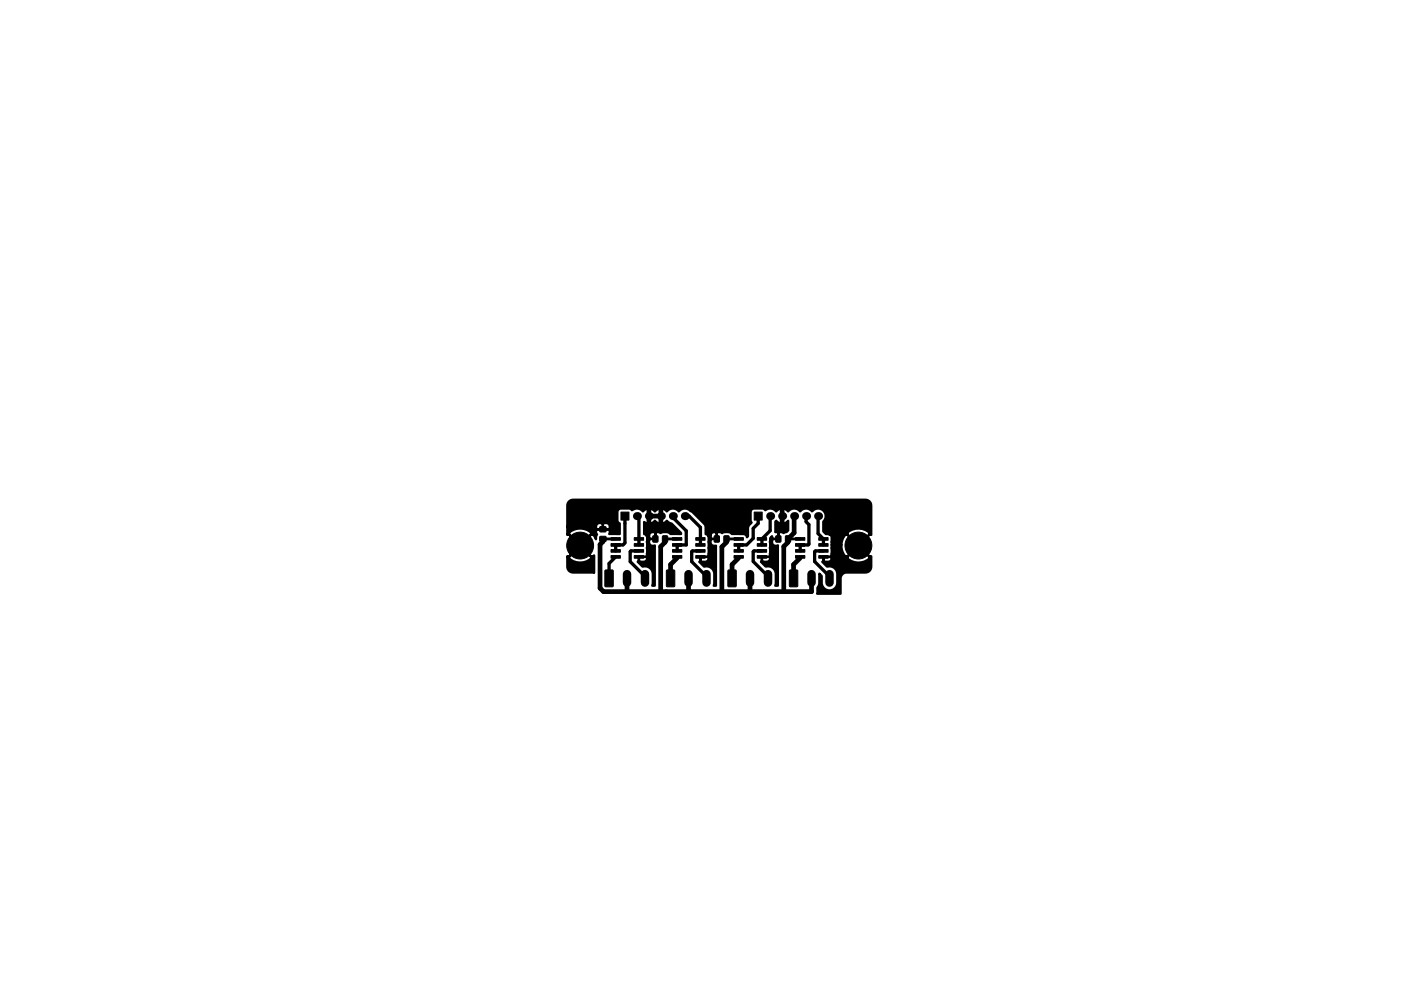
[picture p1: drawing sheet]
<svg xmlns="http://www.w3.org/2000/svg" width="297mm" height="210mm" viewBox="0 0 297 210" stroke-linecap="round" stroke-linejoin="round" font-family="sans-serif">
<g fill="#000">
<circle cx="135" cy="109.5" r=".85"/>
<circle cx="137.6" cy="109.5" r=".85"/>
<circle cx="140.1" cy="109.5" r=".85"/>
<circle cx="142.7" cy="109.5" r=".85"/>
<circle cx="145.2" cy="109.5" r=".85"/>
<circle cx="163.3" cy="109.5" r=".85"/>
<circle cx="165.8" cy="109.5" r=".85"/>
<circle cx="168.4" cy="109.5" r=".85"/>
<circle cx="170.9" cy="109.5" r=".85"/>
<circle cx="173.4" cy="109.5" r=".85"/>
</g>
<g fill="#000" stroke="#000" stroke-width=".21">
<path d="M127.2 113.8h1.2l.1 1-1.3 .1zM127.2 111.8h1.2l.1 1h-1.3zM129.5 114.1h2v.5h-2zM129.5 115.3h2v.6h-2zM129.5 116.6h2v.6h-2zM129.5 117.9h2v.5h-2zM131.6 108.6h1.7v1.7h-1.7zM134.5 117.9h2v.5h-2zM134.5 116.6h2v.6h-2zM134.5 115.3h2v.6h-2zM134.5 114.1h2v.5h-2zM138.4 113.7h1.1l-.1 1.3h-1z"/>
<path d="M140.5 113.7h1v1.3h-1zM142.6 114.1h2v.5h-2zM142.6 115.3h2v.6h-2zM142.6 116.6h2v.6h-2zM142.6 117.9h2v.5h-2zM147.5 117.9h2v.5h-2zM147.5 116.6h2v.6h-2zM147.5 115.3h2v.6h-2zM147.5 114.1h2v.5h-2zM151.5 113.7h1v1.3h-1zM153.5 113.7h1v1.3h-1zM155.6 114.1h2v.5h-2z"/>
<path d="M155.6 115.3h2v.6h-2zM155.6 116.6h2v.6h-2zM155.6 117.9h2v.5h-2zM159.9 108.6h1.7v1.7h-1.7zM160.6 117.9h1.9v.5h-1.9zM160.6 116.6h1.9v.6h-1.9zM160.6 115.3h1.9v.6h-1.9zM160.6 114.1h1.9v.5h-1.9zM164.5 113.7h1v1.3h-1zM166.6 113.7h1v1.3h-1zM168.7 114.1h1.9v.5h-1.9zM168.7 115.3h1.9v.6h-1.9z"/>
<path d="M168.7 116.6h1.9v.6h-1.9zM168.7 117.9h1.9v.5h-1.9zM173.6 117.9h2v.5h-2zM173.6 116.6h2v.6h-2zM173.6 115.3h2v.6h-2zM173.6 114.1h2v.5h-2zM128.3 121l1.5-.1 .2 .2v3.2l-.1 .2h-1.4l-.2-.1zM141.3 121l1.5-.1 .3 .2v3.2l-.2 .2h-1.4l-.2-.1zM154.4 121l1.5-.1 .2 .2v3.2l-.1 .2h-1.5l-.2-.1zM167.4 121l1.5-.1 .2 .2 .1 3.2-.2 .2h-1.4l-.2-.1z"/>
<circle cx="123" cy="115.7" r="2.85"/>
<circle cx="182" cy="115.7" r="2.85"/>
</g>
<path d="M132.9 121.8v1.8M136.8 121.8v1.8M146 121.8v1.8M149.8 121.8v1.8M159 121.8v1.8M162.8 121.8v1.8M172.1 121.8v1.8M175.9 121.8v1.8" fill="none" stroke="#000" stroke-width="1.8"/>
<g fill="none" stroke="#000" stroke-width="1">
<path d="M127.8 114.3v.6l-.6 .6v9.3l.8 .7h44.1v-2.8M137.6 107.2v4M137.6 109.5h2.5M140.1 107.2v4M141 114.3v.7l-.9 1v9.5M143.6 118.4l-1.4 1.4v2.9M154 114.3v.7l-1 1v9.5M156.6 118.4l-1.4 1.4v2.9M165.8 107.7v3.5M168.4 109.5v3.6l-1.3 1.2v.7l-.9 .9v9.6M169.7 118.4l-1.4 1.4v2.9M132.9 125.5h.1"/>
<path d="M132.9 122.7v2.8M146 122.7v2.8M159 122.7v2.8"/>
</g>
<g fill="none" stroke="#000" stroke-width=".7">
<path d="M130.5 118.2l-1.4 1.4v3.1M132.5 109.5v5.7l-.4 .4h-1.6v1.3M135 109.5l.5 .4v5.7M135.5 116.9h-1.7l-.2 .1v2.2l3.2 3.1v.4M142.4 109.5l3.1 3.1v3h-1.9v1.3M144.9 109.5h1.2l2.4 2.4v3.7M148.5 116.9h-1.7l-.1 .1v2.2l3.1 3.1v.4M160.7 109.5v1.5l-1 1.1v2.1l-1.4 1.4h-1.7v1.3M161.5 116.9h-1.6l-.2 .1v2.1l3.1 3.2v.4M163.3 109.5v3.1l-1.8 1.7v1.3M167 114.3h.1M170.9 109.5v1.2l.6 .6v4.2l-.2 .1h-1.6v1.3"/>
<path d="M173.4 109.5v3.7l1.2 1.1v1.3M174.6 116.9h-1.7l-.2 .2v2l3.2 3.2v.4"/>
</g>
<path d="M127.8 114.3h.1M127.8 114.3h2.7M141 114.3h2.6M141 114.3h.1M154 114.3h2.6M154 114.3h.1M167.1 114.3h2.6M167.1 114.3h.1" fill="none" stroke="#000" stroke-width=".6"/>
<path d="M120.6 106.4l.9-.4h62l.7 .2 .4 .6 .1 .5v6.2l-.3-.2-2.4 2.4 2.4 2.5 .3-.2v2.2l-.2 .7-.8 .5-4.2 .1-.8 .2-.5 .9v3.4h-5l.1-1.3 .4-.8v-2.2l.5 .5v1.5a1.66 1.66 0 0 0 1.7 1.6 1.66 1.66 0 0 0 1.6-1.6v-2.2a1.66 1.66 0 0 0-2.1-1.3l-1.1-1 .3-.2v-.8v.8l.2 .2h.8a.65 .65 0 0 0 .6-.3 .65 .65 0 0 0 0-.7h3.4l.3 .5a3.6 3.6 0 0 0 4.2 0l.3-.5-2.4-2.4-2.4 2.4h-5l1.5-.1 .2-.1v-2.4h2.1v.7a2.13 2.13 0 0 0 1.2 1.9l2.4-2.5-2.4-2.4a2.59 2.59 0 0 0-1.2 2.3h-2.1v-1.7l-.2-.4-.4-.2h3.9l2.4 2.4 2.4-2.4a2.76 2.76 0 0 0-3-1.1 2.13 2.13 0 0 0-1.8 1.1h-4.5l-.5-.6v-2l.1-.2a1.62 1.62 0 0 0-.2-2.3 1.62 1.62 0 0 0-2.3 .3 1.61 1.61 0 0 0-2.6 0 1.61 1.61 0 0 0-2.5 0l-.3-.3a.65 .65 0 0 0-1-.1v2.8l.4 .2 .9-.6v2l-.3 .4a1.06 1.06 0 0 1-1.2 0h-.4l-.2 .2v1.3h-1.1a.88 .88 0 0 0 .4 1.4l.6-.1v8.6h-.5l.1-2.8a1.66 1.66 0 0 0-2.1-1.3l-1.1-1 .2-.2v-.8v.8l.2 .2h.8a.64 .64 0 0 0 .7-.3 .64 .64 0 0 0-.1-.7l-1.6-.1h1.6l.2-.1v-3.8l.4-.4v.4l.2 .1h1.1v-1.2l-.2-.2h-.4v-2.2l.2-.2 .3 .3 .7 .3 .2-.2v-2.8a.98 .98 0 0 0-1.2 .4 1.61 1.61 0 0 0-2.3-.2l-.7-.4h-1.8l-.5 .3-.2 2.1 .3 .6-.7 .8-.1 2.1-.2 .2a.76 .76 0 0 0-.8-.7h-2.4l-.7-.4h-1l-.4 .2-.4-.2h-.5l-.2 .2v1.3h-1.2a.88 .88 0 0 0 .5 1.4h.5v8.5h-.5l.1-2.8a1.66 1.66 0 0 0-2.1-1.3l-1-1 .2-.2v-.8v.8l.2 .2h.8a.64 .64 0 0 0 .6-.3 .64 .64 0 0 0 0-.7l-1.6-.1h1.6l.2-.1v-3.9l-.2-.5h.5v.6l.2 .1h1.2v-1.2a.8 .8 0 0 0-.9-.2 .8 .8 0 0 0-.5 .7h-.5l-.5-.3v-1.4l-.2-.6-2.7-2.7a2.16 2.16 0 0 0-2.3-.5l-.5 .4a1.61 1.61 0 0 0-2.5 0l-.3-.3a.65 .65 0 0 0-1-.1v2.8l.3 .2 .4-.1 .6-.5 .5 .4 .5 .2 2 2v.2h-2.3l-.8-.4h-.8l-.4 .2-.4-.2h-.6l-.1 .2v1.3h-1.2a.88 .88 0 0 0 .4 1.4l.6-.1v8.6h-.5l.1-2.8a1.66 1.66 0 0 0-2.1-1.3l-1.1-1 .3-.2v-.8v.8l.2 .2h.8a.64 .64 0 0 0 .6-.3 .64 .64 0 0 0-.1-.7l-1.6-.1h1.6l.2-.1v-3.9l-.1-.5h.5v.6l.2 .1h1.1v-1.2a.8 .8 0 0 0-.8-.2 .8 .8 0 0 0-.5 .7h-.5l-.5-.3v-2.6l.7 .4 .3-.2v-1.4v1.4a.99 .99 0 0 0 1.3-.4l.3 .3a.65 .65 0 0 0 .9 .1v-1.4h-2.5v-1.4v1.4h2.5v-1.4l-.2-.2-.4 .1-.6 .5-.7-.5-.4-.1-.2 .2a.98 .98 0 0 0-1.3 .4 1.61 1.61 0 0 0-2.3-.2l-.5-.4h-1.9l-.4 .1-.3 .4v1.9l.1 .5 .4 .3v2.2h-2.2l.1-.8-.2-.2h-2.5l-.2 .2v.5l.2 .4-.2 1-.5-.8-.5-.3-2.4 2.4 2.4 2.5 .6-.4v3.8l-4.5-.1-.7-.2-.5-.8v-2.3h.3l.3 .5a3.6 3.6 0 0 0 4.2 0l.3-.5-2.4-2.4-2.4 2.4h-.3v-.2l.3 .2 2.4-2.5-2.4-2.4-.3 .2v-.2h.3l2.4 2.4 2.4-2.4-.3-.5a3.6 3.6 0 0 0-4.2 0l-.3 .5h-.3v-1.6h6.1v.4l.2 .2h1.2v-1.1v1.1h1.3l.2-.2a.9 .9 0 0 0-.4-1 .9 .9 0 0 0-1.1 .1l-.2-.2h-.8l-.3 .3-.1 .4h-6.1v-4.4z" fill="#000" stroke="#000" stroke-width=".5"/>
</svg>
